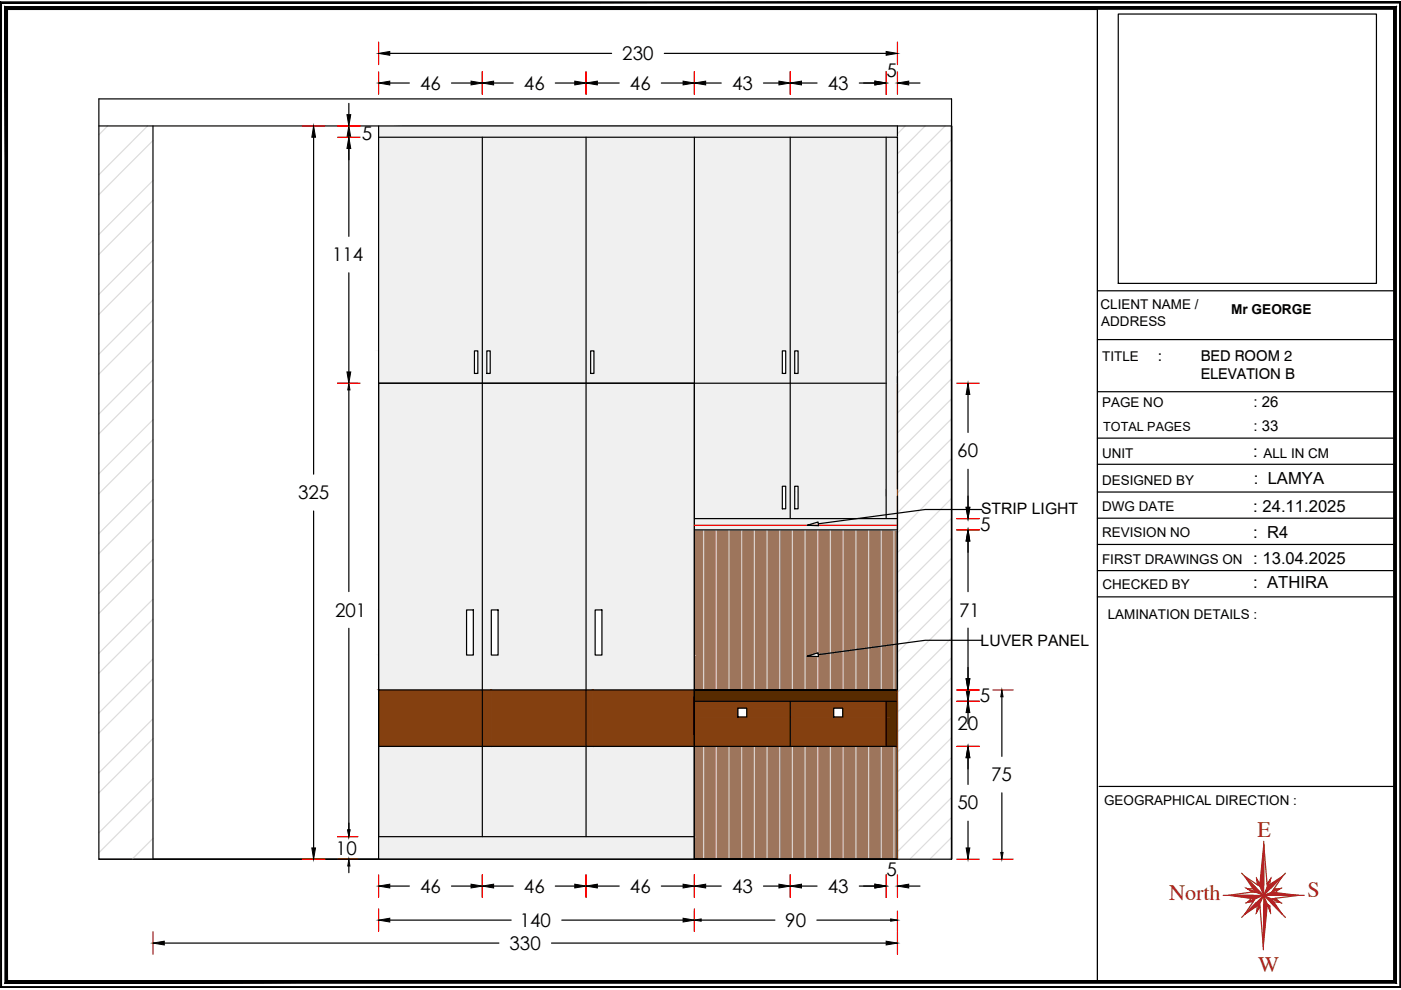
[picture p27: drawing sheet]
<svg xmlns="http://www.w3.org/2000/svg" width="297mm" height="210mm" viewBox="0 0 297 210" stroke-linecap="round" stroke-linejoin="round" font-family="sans-serif">
<defs><g id="words">
<g font-size="4.7" fill="#991b1e">
<text x="266.6" y="177.4">E</text>
<text x="247.9" y="190.7">North</text>
<text x="277.2" y="190.2">S</text>
<text x="266.7" y="206.1">W</text>
</g>
<g font-size="4">
<text x="131.9" y="12.7">230</text>
<text x="188" y="16.3">5</text>
<text x="89.1" y="19">46</text>
<text x="111.1" y="19">46</text>
<text x="133.6" y="19">46</text>
<text x="155.2" y="19">43</text>
<text x="175.5" y="19">43</text>
<text x="76.7" y="29.7">5</text>
<text x="70.4" y="55.4">114</text>
<text x="203" y="97">60</text>
<text x="63.2" y="105.8">325</text>
<text x="207.8" y="112.6">5</text>
<text x="71" y="130.7">201</text>
<text x="203.3" y="130.7">71</text>
<text x="207.8" y="148.9">5</text>
<text x="203" y="154.9">20</text>
<text x="210.1" y="165.6">75</text>
<text x="203" y="171.6">50</text>
<text x="71.2" y="181.2">10</text>
<text x="187.9" y="185.6">5</text>
<text x="89.1" y="189.3">46</text>
<text x="111.1" y="189.3">46</text>
<text x="133.6" y="189.3">46</text>
<text x="155.2" y="189.3">43</text>
<text x="175.5" y="189.3">43</text>
<text x="110.2" y="196.5">140</text>
<text x="166.5" y="196.5">90</text>
<text x="108" y="201.4">330</text>
</g>
<g font-size="3.5">
<text x="265.7" y="96.9">:</text>
<text x="265.8" y="102.6">: LAMYA</text>
<text x="265.7" y="108.6">: 24.11.2025</text>
<text x="265.7" y="114">: R4</text>
<text x="265.7" y="119.7">: 13.04.2025</text>
<text x="265.7" y="124.7">: ATHIRA</text>
</g>
<g font-size="3.3">
<text x="208" y="108.9">STRIP LIGHT</text>
<text x="207.9" y="137">LUVER PANEL</text>
</g>
<g font-size="3.2">
<text x="245.5" y="76.5">:</text>
<text x="254.6" y="76.5">BED ROOM 2</text>
<text x="254.6" y="80.4">ELEVATION B</text>
<text x="265.8" y="86.4">: 26</text>
<text x="265.8" y="91.4">: 33</text>
</g>
<g font-size="2.9">
<text x="233.3" y="65.5">CLIENT NAME /</text>
<text x="233.5" y="69.2">ADDRESS</text>
<text x="261" y="66.5">Mr GEORGE</text>
<text x="233.7" y="76.5">TITLE</text>
<text x="233.7" y="86.4">PAGE NO</text>
<text x="233.7" y="97">UNIT</text>
<text x="267.9" y="97">ALL IN CM</text>
<text x="233.7" y="102.8">DESIGNED BY</text>
<text x="233.7" y="108.4">DWG DATE</text>
<text x="233.7" y="113.8">REVISION NO</text>
<text x="233.7" y="119.5">FIRST DRAWINGS ON</text>
<text x="233.8" y="124.8">CHECKED BY</text>
<text x="234.9" y="131.2">LAMINATION DETAILS :</text>
<text x="234.1" y="170.7">GEOGRAPHICAL DIRECTION :</text>
</g>
<text font-size="2.7" x="233.9" y="91.3">TOTAL PAGES</text>
</g></defs>
<!-- layer: 0 -->
<g fill="#9d755c" stroke="#9d755c" stroke-width=".21">
<path d="M176.5 138.4l13.8-1.8v1.8z"/>
<path d="M173.4 138.4h3.1l-3 .4z"/>
<path d="M147.2 112.3l43.1 24.3v-24.3zM147.2 112.3l43.1 24.3h-43.1z"/>
<path d="M147.2 136.6l29.3 1.8 13.8-1.8zM147.2 136.6l29.3 1.8h-29.3z"/>
<path d="M176.5 138.4l13.8 .4v-.4zM173.5 138.8l3-.4 13.8 .4z"/>
<path d="M173.5 138.8l16.8 .3v-.3zM173.5 138.8l16.8 .3h-16.7z"/>
<path d="M147.2 138.4l23.9 .7 2.3-.7zM147.2 138.4l23.9 .7h-23.9z"/>
<path d="M173.6 139.1l16.7 .1zM173.6 139.1l16.7 .1z"/>
<path d="M147.2 139.1l26.4 .1zM147.2 139.1l26.4 .1z"/>
<path d="M147.2 139.2l43.1 7.1v-7.1zM147.2 139.2l43.1 7.1h-43.1z"/>
<path d="M147.2 158.3l43.1 23.9v-23.9zM147.2 158.3l43.1 23.9h-43.1z"/>
</g>
<g fill="none" stroke="#d8d1cb" stroke-width=".25">
<path d="M149.2 112.3v34M151.9 112.3v34M154.6 112.3v34M157.3 112.3v34M159.9 112.3v34M162.6 112.3v34M165.3 112.3v34M168 112.3v34M170.7 112.3v34M173.4 112.3v26.1M176.1 112.3v34M178.8 112.3v34"/>
<path d="M181.5 112.3v34M184.2 112.3v34M186.8 112.3v34M189.5 112.3v34M173.4 139.2v7.1M149.2 158.3v23.9M151.9 158.3v23.9M154.6 158.3v23.9M157.3 158.3v23.9M159.9 158.3v23.9M162.6 158.3v23.9M165.3 158.3v23.9"/>
<path d="M168 158.3v23.9M170.7 158.3v23.9M173.4 158.3v23.9M176.1 158.3v23.9M178.8 158.3v23.9M181.5 158.3v23.9M184.2 158.3v23.9M186.8 158.3v23.9M189.5 158.3v23.9"/>
</g>
<g fill="#f0f0f0" stroke="#f0f0f0" stroke-width=".21">
<path d="M176.5 105.9l11.4-1.6v1.6z"/>
<path d="M167.5 29.1l20.4 45.3v-45.3zM167.5 29.1l20.4 45.3h-20.4z"/>
<path d="M147.2 29.1l20.3 45.3v-45.3zM147.2 29.1l20.3 45.3h-20.3z"/>
<path d="M124.3 29.1l22.9 45.3v-45.3zM124.3 29.1l22.9 45.3h-22.9z"/>
<path d="M102.3 29.1l22 45.3v-45.3zM102.3 29.1l22 45.3h-22z"/>
<path d="M80.3 29.1l22 45.3v-45.3zM80.3 29.1l22 45.3h-22z"/>
<path d="M169.2 74.4l18.7 4.8v-4.8zM169.2 74.4l18.7 4.8h-18.7z"/>
<path d="M167.5 74.4l1 4.8v-4.8zM167.5 74.4l1 4.8h-1z"/>
<path d="M166.6 74.4l.9 4.8v-4.8zM166.6 74.4l.9 4.8h-.9z"/>
<path d="M147.2 74.4l18.7 4.8v-4.8zM147.2 74.4l18.7 4.8h-18.7z"/>
<path d="M125.9 74.4l21.3 4.8v-4.8zM125.9 74.4l21.3 4.8h-21.3z"/>
<path d="M124.3 74.4l.9 4.8v-4.8zM124.3 74.4l.9 4.8h-.9z"/>
<path d="M103.9 74.4l20.4 4.8v-4.8zM103.9 74.4l20.4 4.8h-20.4z"/>
<path d="M102.3 74.4l.9 4.8v-4.8zM102.3 74.4l.9 4.8h-.9z"/>
<path d="M101.3 74.4l1 4.8v-4.8zM101.3 74.4l1 4.8h-1z"/>
<path d="M80.3 74.4l20.3 4.8v-4.8zM80.3 74.4l20.3 4.8h-20.3z"/>
<path d="M167.5 79.2l20.4 2.1v-2.1zM167.5 79.2l20.4 2.1h-20.4z"/>
<path d="M147.2 79.2l20.3 2.1v-2.1zM147.2 79.2l20.3 2.1h-20.3z"/>
<path d="M124.3 79.2l22.9 2.1v-2.1zM124.3 79.2l22.9 2.1h-22.9z"/>
<path d="M102.3 79.2l22 2.1v-2.1zM102.3 79.2l22 2.1h-22z"/>
<path d="M80.3 79.2l22 2.1v-2.1zM80.3 79.2l22 2.1h-22z"/>
<path d="M167.5 81.3l20.4 21.8v-21.8zM167.5 81.3l20.4 21.8h-20.4z"/>
<path d="M147.2 81.3l20.3 21.8v-21.8zM147.2 81.3l20.3 21.8h-20.3z"/>
<path d="M169.2 103.1l18.7 1.2v-1.2zM169.2 103.1l18.7 1.2h-18.7z"/>
<path d="M169.2 104.3l7.3 1.6 11.4-1.6zM169.2 104.3l7.3 1.6h-7.3z"/>
<path d="M176.5 105.9l11.4 .7v-.7zM171.2 106.6l5.3-.7 11.4 .7z"/>
<path d="M171.2 106.6l5.3-.7h-3.1zM171.1 106.6l2.3-.7z"/>
<path d="M169.2 105.9l1.9 .7 2.3-.7zM169.2 105.9l1.9 .7h-1.9z"/>
<path d="M171.2 106.6h16.7zM171.2 106.6h16.7z"/>
<path d="M169.2 106.6h1.9zM169.2 106.6h1.9z"/>
<path d="M169.2 106.6h1.9zM169.2 106.6h1.9z"/>
<path d="M171.2 106.6l16.7 .1zM171.2 106.6l16.7 .1z"/>
<path d="M169.2 106.6l4.4 .1zM169.2 106.6l4.4 .1z"/>
<path d="M169.2 106.7l18.7 1.2v-1.2zM169.2 106.7l18.7 1.2h-18.7z"/>
<path d="M167.5 103.1l1 4.8v-4.8zM167.5 103.1l1 4.8h-1z"/>
<path d="M166.6 103.1l.9 4.8v-4.8zM166.6 103.1l.9 4.8h-.9z"/>
<path d="M147.2 103.1l18.7 4.8v-4.8zM147.2 103.1l18.7 4.8h-18.7z"/>
<path d="M167.5 107.9l20.4 2.1v-2.1zM167.5 107.9l20.4 2.1h-20.4z"/>
<path d="M147.2 107.9l20.3 2.1v-2.1zM147.2 107.9l20.3 2.1h-20.3z"/>
<path d="M124.3 81.3l22.9 48v-48zM124.3 81.3l22.9 48h-22.9z"/>
<path d="M102.3 81.3l22 48v-48zM102.3 81.3l22 48h-22z"/>
<path d="M80.3 81.3l22 48v-48zM80.3 81.3l22 48h-22z"/>
<path d="M127.6 129.3l19.6 9.6v-9.6zM127.6 129.3l19.6 9.6h-19.6z"/>
<path d="M124.3 129.3l1.9 9.6v-9.6zM124.3 129.3l1.9 9.6h-1.9z"/>
<path d="M105.6 129.3l18.7 9.6v-9.6zM105.6 129.3l18.7 9.6h-18.7z"/>
<path d="M102.3 129.3l1.9 9.6v-9.6zM102.3 129.3l1.9 9.6h-1.9z"/>
<path d="M100.4 129.3l1.9 9.6v-9.6zM100.4 129.3l1.9 9.6h-1.9z"/>
<path d="M80.3 129.3l18.6 9.6v-9.6zM80.3 129.3l18.6 9.6h-18.6z"/>
<path d="M124.3 138.9l22.9 7.4v-7.4zM124.3 138.9l22.9 7.4h-22.9z"/>
<path d="M102.3 138.9l22 7.4v-7.4zM102.3 138.9l22 7.4h-22z"/>
<path d="M80.3 138.9l22 7.4v-7.4zM80.3 138.9l22 7.4h-22z"/>
<path d="M80.3 146.3l22 12v-12zM80.3 146.3l22 12h-22z"/>
<path d="M124.3 158.3l22.9 19.1v-19.1zM124.3 158.3l22.9 19.1h-22.9z"/>
<path d="M102.3 158.3l22 19.1v-19.1zM102.3 158.3l22 19.1h-22z"/>
<path d="M80.3 158.3l22 19.1v-19.1zM80.3 158.3l22 19.1h-22z"/>
<path d="M80.3 26.7l110 2.4v-2.4zM80.3 26.7l110 2.4h-110z"/>
<path d="M80.3 177.4l66.9 4.8v-4.8zM80.3 177.4l66.9 4.8h-66.9z"/>
<path d="M147.2 110l43.1 2.3v-2.3zM147.2 110l43.1 2.3h-43.1z"/>
<path d="M187.9 81.3l2.4 28.7v-28.7zM187.9 81.3l2.4 28.7h-2.4z"/>
<path d="M187.9 29.1l2.4 52.2v-52.2zM187.9 29.1l2.4 52.2h-2.4z"/>
</g>
<g fill="none" stroke="#572b00" stroke-width=".25">
<path d="M147.3 146.3h-.1M147.3 146.3l-.1 .1M147.4 146.3l-.2 .2M147.5 146.3l-.3 .3M147.6 146.3l-.4 .4M147.7 146.3l-.5 .5M147.8 146.3l-.6 .5M147.9 146.3l-.7 .6M147.9 146.3l-.7 .7M148 146.3l-.8 .8M148.1 146.3l-.9 .9M148.2 146.3l-1 1"/>
<path d="M148.3 146.3l-1.1 1.1M148.4 146.3l-1.2 1.1M148.4 146.3l-1.2 1.2M148.5 146.3l-1.3 1.3M148.6 146.3l-1.4 1.4M148.7 146.3l-1.5 1.5M148.8 146.3l-1.6 1.6M148.9 146.3l-1.7 1.6M149 146.3l-1.8 1.7M149 146.3l-1.8 1.8M149.1 146.3l-1.9 1.9M149.2 146.3l-2 2"/>
<path d="M149.3 146.3l-2.1 2.1M149.4 146.3l-2.2 2.2M149.5 146.3l-2.3 2.2M149.5 146.3l-2.3 2.3M149.6 146.3l-2.4 2.4M149.7 146.3l-2.4 2.4M149.8 146.3l-2.4 2.4M149.9 146.3l-2.4 2.4M150 146.3l-2.4 2.4M150.1 146.3l-2.4 2.4M150.1 146.3l-2.3 2.4M150.2 146.3l-2.4 2.4"/>
<path d="M150.3 146.3l-2.4 2.4M150.4 146.3l-2.4 2.4M150.5 146.3l-2.4 2.4M150.6 146.3l-2.4 2.4M150.7 146.3l-2.4 2.4M150.8 146.3l-2.4 2.4M150.9 146.3l-2.4 2.4M151 146.3l-2.4 2.4M151.1 146.3l-2.4 2.4M151.2 146.3l-2.4 2.4M151.2 146.3l-2.3 2.4M151.3 146.3l-2.4 2.4"/>
<path d="M151.4 146.3l-2.4 2.4M151.5 146.3l-2.4 2.4M151.6 146.3l-2.4 2.4M151.7 146.3l-2.4 2.4M151.8 146.3l-2.4 2.4M151.9 146.3l-2.4 2.4M152 146.3l-2.4 2.4M152.1 146.3l-2.4 2.4M152.2 146.3l-2.4 2.4M152.3 146.3l-2.4 2.4M152.3 146.3l-2.3 2.4M152.4 146.3l-2.4 2.4"/>
<path d="M152.5 146.3l-2.4 2.4M152.6 146.3l-2.4 2.4M152.7 146.3l-2.4 2.4M152.8 146.3l-2.4 2.4M152.9 146.3l-2.4 2.4M153 146.3l-2.4 2.4M153.1 146.3l-2.4 2.4M153.2 146.3l-2.4 2.4M153.3 146.3l-2.4 2.4M153.4 146.3l-2.4 2.4M153.4 146.3l-2.3 2.4M153.5 146.3l-2.4 2.4"/>
<path d="M153.6 146.3l-2.4 2.4M153.7 146.3l-2.4 2.4M153.8 146.3l-2.4 2.4M153.9 146.3l-2.4 2.4M154 146.3l-2.4 2.4M154.1 146.3l-2.4 2.4M154.2 146.3l-2.4 2.4M154.3 146.3l-2.4 2.4M154.4 146.3l-2.4 2.4M154.5 146.3l-2.4 2.4M154.5 146.3l-2.3 2.4M154.6 146.3l-2.4 2.4"/>
<path d="M154.7 146.3l-2.4 2.4M154.8 146.3l-2.4 2.4M154.9 146.3l-2.4 2.4M155 146.3l-2.4 2.4M155.1 146.3l-2.4 2.4M155.2 146.3l-2.4 2.4M155.3 146.3l-2.4 2.4M155.4 146.3l-2.4 2.4M155.5 146.3l-2.4 2.4M155.6 146.3l-2.4 2.4M155.6 146.3l-2.3 2.4M155.7 146.3l-2.4 2.4"/>
<path d="M155.8 146.3l-2.4 2.4M155.9 146.3l-2.4 2.4M156 146.3l-2.4 2.4M156.1 146.3l-2.4 2.4M156.2 146.3l-2.4 2.4M156.3 146.3l-2.4 2.4M156.4 146.3l-2.4 2.4M156.5 146.3l-2.4 2.4M156.6 146.3l-2.4 2.4M156.7 146.3l-2.4 2.4M156.7 146.3l-2.3 2.4M156.8 146.3l-2.4 2.4"/>
<path d="M156.9 146.3l-2.4 2.4M157 146.3l-2.4 2.4M157.1 146.3l-2.4 2.4M157.2 146.3l-2.4 2.4M157.3 146.3l-2.4 2.4M157.4 146.3l-2.4 2.4M157.5 146.3l-2.4 2.4M157.6 146.3l-2.4 2.4M157.7 146.3l-2.4 2.4M157.8 146.3l-2.4 2.4M157.8 146.3l-2.3 2.4M157.9 146.3l-2.4 2.4"/>
<path d="M158 146.3l-2.4 2.4M158.1 146.3l-2.4 2.4M158.2 146.3l-2.4 2.4M158.3 146.3l-2.4 2.4M158.4 146.3l-2.4 2.4M158.5 146.3l-2.4 2.4M158.6 146.3l-2.4 2.4M158.7 146.3l-2.4 2.4M158.8 146.3l-2.4 2.4M158.9 146.3l-2.4 2.4M158.9 146.3l-2.3 2.4M159 146.3l-2.4 2.4"/>
<path d="M159.1 146.3l-2.4 2.4M159.2 146.3l-2.4 2.4M159.3 146.3l-2.4 2.4M159.4 146.3l-2.4 2.4M159.5 146.3l-2.4 2.4M159.6 146.3l-2.4 2.4M159.7 146.3l-2.4 2.4M159.8 146.3l-2.4 2.4M159.9 146.3l-2.4 2.4M160 146.3l-2.4 2.4M160 146.3l-2.3 2.4M160.1 146.3l-2.4 2.4"/>
<path d="M160.2 146.3l-2.4 2.4M160.3 146.3l-2.4 2.4M160.4 146.3l-2.4 2.4M160.5 146.3l-2.4 2.4M160.6 146.3l-2.4 2.4M160.7 146.3l-2.4 2.4M160.8 146.3l-2.4 2.4M160.9 146.3l-2.4 2.4M161 146.3l-2.4 2.4M161.1 146.3l-2.4 2.4M161.1 146.3l-2.3 2.4M161.2 146.3l-2.4 2.4"/>
<path d="M161.3 146.3l-2.4 2.4M161.4 146.3l-2.4 2.4M161.5 146.3l-2.4 2.4M161.6 146.3l-2.4 2.4M161.7 146.3l-2.4 2.4M161.8 146.3l-2.4 2.4M161.9 146.3l-2.4 2.4M162 146.3l-2.4 2.4M162.1 146.3l-2.4 2.4M162.2 146.3l-2.4 2.4M162.2 146.3l-2.3 2.4M162.3 146.3l-2.4 2.4"/>
<path d="M162.4 146.3l-2.4 2.4M162.5 146.3l-2.4 2.4M162.6 146.3l-2.4 2.4M162.7 146.3l-2.4 2.4M162.8 146.3l-2.4 2.4M162.9 146.3l-2.4 2.4M163 146.3l-2.4 2.4M163.1 146.3l-2.4 2.4M163.2 146.3l-2.4 2.4M163.2 146.3l-2.3 2.4M163.3 146.3l-2.4 2.4M163.4 146.3l-2.4 2.4"/>
<path d="M163.5 146.3l-2.4 2.4M163.6 146.3l-2.4 2.4M163.7 146.3l-2.4 2.4M163.8 146.3l-2.4 2.4M163.9 146.3l-2.4 2.4M164 146.3l-2.4 2.4M164.1 146.3l-2.4 2.4M164.2 146.3l-2.4 2.4M164.3 146.3l-2.4 2.4M164.3 146.3l-2.3 2.4M164.4 146.3l-2.4 2.4M164.5 146.3l-2.4 2.4"/>
<path d="M164.6 146.3l-2.4 2.4M164.7 146.3l-2.4 2.4M164.8 146.3l-2.4 2.4M164.9 146.3l-2.4 2.4M165 146.3l-2.4 2.4M165.1 146.3l-2.4 2.4M165.2 146.3l-2.4 2.4M165.3 146.3l-2.4 2.4M165.4 146.3l-2.4 2.4M165.4 146.3l-2.3 2.4M165.5 146.3l-2.4 2.4M165.6 146.3l-2.4 2.4"/>
<path d="M165.7 146.3l-2.4 2.4M165.8 146.3l-2.4 2.4M165.9 146.3l-2.4 2.4M166 146.3l-2.4 2.4M166.1 146.3l-2.4 2.4M166.2 146.3l-2.4 2.4M166.3 146.3l-2.4 2.4M166.4 146.3l-2.4 2.4M166.5 146.3l-2.4 2.4M166.5 146.3l-2.3 2.4M166.6 146.3l-2.4 2.4M166.7 146.3l-2.4 2.4"/>
<path d="M166.8 146.3l-2.4 2.4M166.9 146.3l-2.4 2.4M167 146.3l-2.4 2.4M167.1 146.3l-2.4 2.4M167.2 146.3l-2.4 2.4M167.3 146.3l-2.4 2.4M167.4 146.3l-2.4 2.4M167.5 146.3l-2.4 2.4M167.6 146.3l-2.4 2.4M167.6 146.3l-2.3 2.4M167.7 146.3l-2.4 2.4M167.8 146.3l-2.4 2.4"/>
<path d="M167.9 146.3l-2.4 2.4M168 146.3l-2.4 2.4M168.1 146.3l-2.4 2.4M168.2 146.3l-2.4 2.4M168.3 146.3l-2.4 2.4M168.4 146.3l-2.4 2.4M168.5 146.3l-2.4 2.4M168.6 146.3l-2.4 2.4M168.7 146.3l-2.4 2.4M168.7 146.3l-2.3 2.4M168.8 146.3l-2.4 2.4M168.9 146.3l-2.4 2.4"/>
<path d="M169 146.3l-2.4 2.4M169.1 146.3l-2.4 2.4M169.2 146.3l-2.4 2.4M169.3 146.3l-2.4 2.4M169.4 146.3l-2.4 2.4M169.5 146.3l-2.4 2.4M169.6 146.3l-2.4 2.4M169.7 146.3l-2.4 2.4M169.8 146.3l-2.4 2.4M169.8 146.3l-2.3 2.4M169.9 146.3l-2.4 2.4M170 146.3l-2.4 2.4"/>
<path d="M170.1 146.3l-2.4 2.4M170.2 146.3l-2.4 2.4M170.3 146.3l-2.4 2.4M170.4 146.3l-2.4 2.4M170.5 146.3l-2.4 2.4M170.6 146.3l-2.4 2.4M170.7 146.3l-2.4 2.4M170.8 146.3l-2.4 2.4M170.9 146.3l-2.4 2.4M170.9 146.3l-2.3 2.4M171 146.3l-2.4 2.4M171.1 146.3l-2.4 2.4"/>
<path d="M171.2 146.3l-2.4 2.4M171.3 146.3l-2.4 2.4M171.4 146.3l-2.4 2.4M171.5 146.3l-2.4 2.4M171.6 146.3l-2.4 2.4M171.7 146.3l-2.4 2.4M171.8 146.3l-2.4 2.4M171.9 146.3l-2.4 2.4M172 146.3l-2.4 2.4M172 146.3l-2.3 2.4M172.1 146.3l-2.4 2.4M172.2 146.3l-2.4 2.4"/>
<path d="M172.3 146.3l-2.4 2.4M172.4 146.3l-2.4 2.4M172.5 146.3l-2.4 2.4M172.6 146.3l-2.4 2.4M172.6 146.3l-2.3 2.4M172.7 146.3l-2.4 2.4M172.8 146.3l-2.4 2.4M172.9 146.3l-2.4 2.4M173 146.3l-2.4 2.4M173.1 146.3l-2.4 2.4M173.2 146.3l-2.4 2.4M173.3 146.3l-2.4 2.4"/>
<path d="M173.4 146.3l-2.4 2.4M173.5 146.3l-2.4 2.4M173.6 146.3l-2.4 2.4M173.7 146.3l-2.4 2.4M173.7 146.3l-2.3 2.4M173.8 146.3l-2.4 2.4M173.9 146.3l-2.4 2.4M174 146.3l-2.4 2.4M174.1 146.3l-2.4 2.4M174.2 146.3l-2.4 2.4M174.3 146.3l-2.4 2.4M174.4 146.3l-2.4 2.4"/>
<path d="M174.5 146.3l-2.4 2.4M174.6 146.3l-2.4 2.4M174.7 146.3l-2.4 2.4M174.8 146.3l-2.4 2.4M174.8 146.3l-2.3 2.4M174.9 146.3l-2.4 2.4M175 146.3l-2.4 2.4M175.1 146.3l-2.4 2.4M175.2 146.3l-2.4 2.4M175.3 146.3l-2.4 2.4M175.4 146.3l-2.4 2.4M175.5 146.3l-2.4 2.4"/>
<path d="M175.6 146.3l-2.4 2.4M175.7 146.3l-2.4 2.4M175.8 146.3l-2.4 2.4M175.9 146.3l-2.4 2.4M175.9 146.3l-2.3 2.4M176 146.3l-2.4 2.4M176.1 146.3l-2.4 2.4M176.2 146.3l-2.4 2.4M176.3 146.3l-2.4 2.4M176.4 146.3l-2.4 2.4M176.5 146.3l-2.4 2.4M176.6 146.3l-2.4 2.4"/>
<path d="M176.7 146.3l-2.4 2.4M176.8 146.3l-2.4 2.4M176.9 146.3l-2.4 2.4M177 146.3l-2.4 2.4M177 146.3l-2.3 2.4M177.1 146.3l-2.4 2.4M177.2 146.3l-2.4 2.4M177.3 146.3l-2.4 2.4M177.4 146.3l-2.4 2.4M177.5 146.3l-2.4 2.4M177.6 146.3l-2.4 2.4M177.7 146.3l-2.4 2.4"/>
<path d="M177.8 146.3l-2.4 2.4M177.9 146.3l-2.4 2.4M178 146.3l-2.4 2.4M178.1 146.3l-2.4 2.4M178.2 146.3l-2.4 2.4M178.3 146.3l-2.4 2.4M178.4 146.3l-2.4 2.4M178.5 146.3l-2.4 2.4M178.5 146.3l-2.3 2.4M178.6 146.3l-2.4 2.4M178.7 146.3l-2.4 2.4M178.8 146.3l-2.4 2.4"/>
<path d="M178.9 146.3l-2.4 2.4M179 146.3l-2.4 2.4M179.1 146.3l-2.4 2.4M179.2 146.3l-2.4 2.4M179.3 146.3l-2.4 2.4M179.4 146.3l-2.4 2.4M179.5 146.3l-2.4 2.4M179.6 146.3l-2.4 2.4M179.6 146.3l-2.3 2.4M179.7 146.3l-2.4 2.4M179.8 146.3l-2.4 2.4M179.9 146.3l-2.4 2.4"/>
<path d="M180 146.3l-2.4 2.4M180.1 146.3l-2.4 2.4M180.2 146.3l-2.4 2.4M180.3 146.3l-2.4 2.4M180.4 146.3l-2.4 2.4M180.5 146.3l-2.4 2.4M180.6 146.3l-2.4 2.4M180.7 146.3l-2.4 2.4M180.7 146.3l-2.3 2.4M180.8 146.3l-2.4 2.4M180.9 146.3l-2.4 2.4M181 146.3l-2.4 2.4"/>
<path d="M181.1 146.3l-2.4 2.4M181.2 146.3l-2.4 2.4M181.3 146.3l-2.4 2.4M181.3 146.3l-2.3 2.4M181.4 146.3l-2.4 2.4M181.5 146.3l-2.4 2.4M181.6 146.3l-2.4 2.4M181.7 146.3l-2.4 2.4M181.8 146.3l-2.4 2.4M181.8 146.3l-2.3 2.4M181.9 146.3l-2.4 2.4M182 146.3l-2.4 2.4"/>
<path d="M182.1 146.3l-2.4 2.4M182.2 146.3l-2.4 2.4M182.3 146.3l-2.4 2.4M182.4 146.3l-2.4 2.4M182.4 146.3l-2.3 2.4M182.5 146.3l-2.4 2.4M182.6 146.3l-2.4 2.4M182.7 146.3l-2.4 2.4M182.8 146.3l-2.4 2.4M182.9 146.3l-2.4 2.4M183 146.3l-2.4 2.4M183.1 146.3l-2.4 2.4"/>
<path d="M183.2 146.3l-2.4 2.4M183.3 146.3l-2.4 2.4M183.4 146.3l-2.4 2.4M183.5 146.3l-2.4 2.4M183.5 146.3l-2.3 2.4M183.6 146.3l-2.4 2.4M183.7 146.3l-2.4 2.4M183.8 146.3l-2.4 2.4M183.9 146.3l-2.4 2.4M184 146.3l-2.4 2.4M184.1 146.3l-2.4 2.4M184.2 146.3l-2.4 2.4"/>
<path d="M184.3 146.3l-2.4 2.4M184.4 146.3l-2.4 2.4M184.5 146.3l-2.4 2.4M184.6 146.3l-2.4 2.4M184.6 146.3l-2.3 2.4M184.7 146.3l-2.4 2.4M184.8 146.3l-2.4 2.4M184.9 146.3l-2.4 2.4M185 146.3l-2.4 2.4M185.1 146.3l-2.4 2.4M185.2 146.3l-2.4 2.4M185.3 146.3l-2.4 2.4"/>
<path d="M185.4 146.3l-2.4 2.4M185.5 146.3l-2.4 2.4M185.6 146.3l-2.4 2.4M185.7 146.3l-2.4 2.4M185.7 146.3l-2.3 2.4M185.8 146.3l-2.4 2.4M185.9 146.3l-2.4 2.4M186 146.3l-2.4 2.4M186.1 146.3l-2.4 2.4M186.2 146.3l-2.4 2.4M186.3 146.3l-2.4 2.4M186.4 146.3l-2.4 2.4"/>
<path d="M186.5 146.3l-2.4 2.4M186.6 146.3l-2.4 2.4M186.7 146.3l-2.4 2.4M186.8 146.3l-2.4 2.4M186.8 146.3l-2.3 2.4M186.9 146.3l-2.4 2.4M187 146.3l-2.4 2.4M187.1 146.3l-2.4 2.4M187.2 146.3l-2.4 2.4M187.3 146.3l-2.4 2.4M187.4 146.3l-2.4 2.4M187.5 146.3l-2.4 2.4"/>
<path d="M187.6 146.3l-2.4 2.4M187.7 146.3l-2.4 2.4M187.8 146.3l-2.4 2.4M187.9 146.3l-2.4 2.4M187.9 146.3l-2.3 2.4M188 146.3l-2.4 2.4M188.1 146.3l-2.4 2.4M188.2 146.3l-2.4 2.4M188.3 146.3l-2.4 2.4M188.4 146.3l-2.4 2.4M188.5 146.3l-2.4 2.4M188.6 146.3l-2.4 2.4"/>
<path d="M188.7 146.3l-2.4 2.4M188.8 146.3l-2.4 2.4M188.9 146.3l-2.4 2.4M189 146.3l-2.4 2.4M189 146.3l-2.3 2.4M189.1 146.3l-2.4 2.4M189.2 146.3l-2.4 2.4M189.3 146.3l-2.4 2.4M189.4 146.3l-2.4 2.4M189.5 146.3l-2.4 2.4M189.6 146.3l-2.4 2.4M189.7 146.3l-2.4 2.4"/>
<path d="M189.8 146.3l-2.4 2.4M189.9 146.3l-2.4 2.4M190 146.3l-2.4 2.4M190.1 146.3l-2.4 2.4M190.1 146.3l-2.3 2.4M190.2 146.3l-2.4 2.4M190.3 146.3l-2.4 2.4M190.3 146.4l-2.4 2.4M190.3 146.5l-2.4 2.4M190.3 146.6l-2.4 2.4M190.3 146.7l-2.4 2.4M190.3 146.8l-2.4 2.4"/>
<path d="M190.3 146.9l-2.4 2.4M190.3 147l-2.4 2.4M190.3 147.1l-2.4 2.4M190.3 147.2l-2.4 2.4M190.3 147.3l-2.4 2.4M190.3 147.4l-2.4 2.3M190.3 147.4l-2.4 2.4M190.3 147.5l-2.4 2.4M190.3 147.6l-2.4 2.4M190.3 147.7l-2.4 2.4M190.3 147.8l-2.4 2.4M190.3 147.9l-2.4 2.4"/>
<path d="M190.3 148l-2.4 2.4M190.3 148.1l-2.4 2.4M190.3 148.2l-2.4 2.4M190.3 148.3l-2.4 2.4M190.3 148.4l-2.4 2.4M190.3 148.5l-2.4 2.3M190.3 148.5l-2.4 2.4M190.3 148.6l-2.4 2.4M190.3 148.7l-2.4 2.4M190.3 148.8l-2.4 2.4M190.3 148.9l-2.4 2.4M190.3 149l-2.4 2.4"/>
<path d="M190.3 149.1l-2.4 2.4M190.3 149.2l-2.4 2.4M190.3 149.3l-2.4 2.4M190.3 149.4l-2.4 2.4M190.3 149.5l-2.4 2.4M190.3 149.6l-2.4 2.3M190.3 149.6l-2.4 2.4M190.3 149.7l-2.4 2.4M190.3 149.8l-2.4 2.4M190.3 149.9l-2.4 2.4M190.3 150l-2.4 2.4M190.3 150.1l-2.4 2.4"/>
<path d="M190.3 150.2l-2.4 2.4M190.3 150.3l-2.4 2.4M190.3 150.4l-2.4 2.4M190.3 150.5l-2.4 2.4M190.3 150.6l-2.4 2.4M190.3 150.7l-2.4 2.3M190.3 150.7l-2.4 2.4M190.3 150.8l-2.4 2.4M190.3 150.9l-2.4 2.4M190.3 151l-2.4 2.4M190.3 151.1l-2.4 2.4M190.3 151.2l-2.4 2.4"/>
<path d="M190.3 151.3l-2.4 2.4M190.3 151.4l-2.4 2.4M190.3 151.5l-2.4 2.4M190.3 151.6l-2.4 2.4M190.3 151.7l-2.4 2.4M190.3 151.8l-2.4 2.3M190.3 151.8l-2.4 2.4M190.3 151.9l-2.4 2.4M190.3 152l-2.4 2.4M190.3 152.1l-2.4 2.4M190.3 152.2l-2.4 2.4M190.3 152.3l-2.4 2.4"/>
<path d="M190.3 152.4l-2.4 2.3M190.3 152.4l-2.4 2.4M190.3 152.5l-2.4 2.4M190.3 152.6l-2.4 2.4M190.3 152.7l-2.4 2.4M190.3 152.8l-2.4 2.4M190.3 152.9l-2.4 2.4M190.3 153l-2.4 2.4M190.3 153.1l-2.4 2.4M190.3 153.2l-2.4 2.4M190.3 153.3l-2.4 2.4M190.3 153.4l-2.4 2.4"/>
<path d="M190.3 153.5l-2.4 2.3M190.3 153.5l-2.4 2.4M190.3 153.6l-2.4 2.4M190.3 153.7l-2.4 2.4M190.3 153.8l-2.4 2.4M190.3 153.9l-2.4 2.4M190.3 154l-2.4 2.4M190.3 154.1l-2.4 2.4M190.3 154.2l-2.4 2.4M190.3 154.3l-2.4 2.4M190.3 154.4l-2.4 2.4M190.3 154.5l-2.4 2.4"/>
<path d="M190.3 154.6l-2.4 2.3M190.3 154.6l-2.4 2.4M190.3 154.7l-2.4 2.4M190.3 154.8l-2.4 2.4M190.3 154.9l-2.4 2.4M190.3 155l-2.4 2.3M190.3 155l-2.4 2.4M190.3 155.1l-2.4 2.4M190.3 155.2l-2.4 2.4M190.3 155.3l-2.4 2.4M190.3 155.4l-2.4 2.4M190.3 155.5l-2.4 2.4"/>
<path d="M190.3 155.6l-2.4 2.4M190.3 155.7l-2.4 2.4M190.3 155.8l-2.4 2.4M190.3 155.9l-2.4 2.4M190.3 156l-2.3 2.3M190.3 156.1l-2.2 2.2M190.3 156.1l-2.1 2.2M190.3 156.2l-2.1 2.1M190.3 156.3l-2 2M190.3 156.4l-1.9 1.9M190.3 156.5l-1.8 1.8M190.3 156.6l-1.7 1.7"/>
<path d="M190.3 156.6l-1.6 1.7M190.3 156.7l-1.5 1.6M190.3 156.8l-1.5 1.5M190.3 156.9l-1.4 1.4M190.3 157l-1.3 1.3M190.3 157.1l-1.2 1.2M190.3 157.2l-1.1 1.1M190.3 157.2l-1 1.1M190.3 157.3l-1 1M190.3 157.4l-.9 .9M190.3 157.5l-.8 .8M190.3 157.6l-.7 .7"/>
<path d="M190.3 157.7l-.6 .6M190.3 157.7l-.5 .6M190.3 157.8l-.4 .5M190.3 157.9l-.4 .4M190.3 158l-.3 .3M190.3 158.1l-.2 .2M190.3 158.2l-.1 .1"/>
</g>
<g fill="#844010" stroke="#844010" stroke-width=".21">
<path d="M167.5 148.7l20.4 1.4v-1.4zM167.5 148.7l20.4 1.4h-20.4z"/>
<path d="M147.2 148.7l20.3 1.4v-1.4zM147.2 148.7l20.3 1.4h-20.3z"/>
<path d="M178.7 150.1l9.2 1.9v-1.9zM178.7 150.1l9.2 1.9h-9.2z"/>
<path d="M167.5 150.1l9.2 1.9v-1.9zM167.5 150.1l9.2 1.9h-9.2z"/>
<path d="M158.3 150.1l9.2 1.9v-1.9zM158.3 150.1l9.2 1.9h-9.2z"/>
<path d="M147.2 150.1l9.2 1.9v-1.9zM147.2 150.1l9.2 1.9h-9.2z"/>
<path d="M167.5 152l20.4 6.3v-6.3zM167.5 152l20.4 6.3h-20.4z"/>
<path d="M147.2 152l20.3 6.3v-6.3zM147.2 152l20.3 6.3h-20.3z"/>
<path d="M125.7 146.3l21.5 12v-12zM125.7 146.3l21.5 12h-21.5z"/>
<path d="M104.2 146.3l21.5 12v-12zM104.2 146.3l21.5 12h-21.5z"/>
<path d="M80.3 146.3l23.9 12v-12zM80.3 146.3l23.9 12h-23.9z"/>
</g>
<g fill="none" stroke="#000" stroke-width=".25">
<path d="M82.6 11.3h47.1M82.6 17.6h4.2M95.7 17.6h4.2M104.7 17.6h4.1M117.7 17.6h4.2M126.6 17.6h4.7M140.2 17.6h4.6M140.9 11.3h47M149.6 17.6h3.3M161.9 17.6h3.2M169.9 17.6h3.3M182.2 17.6h3.3"/>
<path d="M192.7 17.6h2.4M232.7 2v205.8M237.1 3h54.7v57.1h-54.7zM21 26.7h180.7M32.4 26.7v155.5M66.5 29.1v71.4M74 21.9v2.4M74 29.1v21M80.3 29.1h110v52.2M80.3 26.7v150.7h66.9M102.3 29.1v148.3M124.3 29.1v148.3"/>
<path d="M147.2 29.1v153.1M167.5 29.1v80.9M187.9 29.1v80.9M190.3 26.7v155.5M201.7 26.7v155.5v-155.5M201.7 26.7v155.5v-161.2h-180.7v161.2h66.9M74 57.8v21.1M232.7 61.7h62.9M232.7 72h62.9M80.3 81.3h66.9v100.9h-66.9zM80.3 81.3h107.6M205.2 83.6v8.1"/>
<path d="M205.2 99.5v8.1M232.7 92.9h62.7M232.7 98.4h62.7M232.7 83.1h62.9M66.5 108.3v71.5M147.2 110h43.1M147.2 112.3h43.1M171.1 111.4l2.3-.7 .2 .8zM205.2 114.7v10.7M208.2 108h-12l-22.7 3.1M232.7 104.3h62.7M232.7 109.9h62.7"/>
<path d="M232.7 115.4h62.7M98.9 129.3h1.5v9.6h-1.5zM104.2 129.3h1.4v9.6h-1.4zM126.2 129.3h1.4v9.6h-1.4zM171.1 139.1l2.3-.7 .2 .8zM205.2 133.2v13.1M208.2 135.8h-12l-22.7 3M232.7 121h62.7M232.7 126.5h62.7M80.3 146.3h110h-43.1h43.1v35.9M80.3 158.3h110M147.2 148.7h43.1"/>
<path d="M156.4 150.1h1.9v1.9h-1.9zM167.5 148.7v9.6M176.7 150.1h2v1.9h-2zM187.9 148.7v9.6M205.2 151.1v2.4M205.2 160.6v5.7M205.2 174.1v5.7M233.1 166.7h62.7M21 182.2h180.7M34.8 200h71M82.6 195.1h25.8M82.6 187.9h4.2"/>
<path d="M95.7 187.9h4.2M104.7 187.9h4.1M116.9 200h71M117.7 187.9h4.2M119.1 195.1h25.7M126.6 187.9h4.7M140.2 187.9h4.6M149.6 187.9h3.3M161.9 187.9h3.2M169.9 187.9h3.3M177.7 182.2h-43.1h43.1M182.2 187.9h3.3"/>
<path d="M190.3 182.2h-43.1h43.1M192.7 187.9h2.4"/>
</g>
<g fill="none" stroke="#dcdcdc" stroke-width=".25">
<path d="M22.8 26.7l-1.8 1.9M31.3 26.7l-10.3 10.4M32.4 38.3l-11.4 11.4M32.4 29.8l-11.4 11.5M191.9 26.7l-1.6 1.7M196.2 26.7l-5.9 5.9M200.4 26.7l-10.1 10.1M201.7 29.6l-11.4 11.5M201.7 33.8l-11.4 11.5M201.7 38.1l-11.4 11.4M32.4 50.9l-11.4 11.5M32.4 42.5l-11.4 11.5"/>
<path d="M32.4 55.2l-11.4 11.4M201.7 42.3l-11.4 11.5M201.7 46.5l-11.4 11.5M201.7 50.7l-11.4 11.5M201.7 55l-11.4 11.4M201.7 59.2l-11.4 11.5M32.4 63.6l-11.4 11.5M32.4 76.3l-11.4 11.5M32.4 67.9l-11.4 11.4M201.7 63.4l-11.4 11.5M201.7 67.6l-11.4 11.5M201.7 71.9l-11.4 11.4"/>
<path d="M201.7 76.1l-11.4 11.5M32.4 89l-11.4 11.5M32.4 80.5l-11.4 11.5M32.4 93.2l-11.4 11.5M201.7 80.3l-11.4 11.5M201.7 84.6l-11.4 11.4M201.7 88.8l-11.4 11.5M201.7 93l-11.4 11.5M201.7 97.2l-11.4 11.5M32.4 101.7l-11.4 11.4M32.4 114.4l-11.4 11.4M32.4 105.9l-11.4 11.5"/>
<path d="M32.4 118.6l-11.4 11.5M201.7 101.5l-11.4 11.4M201.7 105.7l-11.4 11.5M201.7 109.9l-11.4 11.5M201.7 114.1l-11.4 11.5M201.7 118.4l-11.4 11.5M32.4 127l-11.4 11.5M32.4 139.7l-11.4 11.5M32.4 131.3l-11.4 11.4M201.7 122.6l-11.4 11.5M201.7 126.8l-11.4 11.5M201.7 131.1l-11.4 11.4"/>
<path d="M201.7 135.3l-11.4 11.5M201.7 139.5l-11.4 11.5M32.4 152.4l-11.4 11.5M32.4 143.9l-11.4 11.5M32.4 156.6l-11.4 11.5M201.7 143.7l-11.4 11.5M201.7 148l-11.4 11.4M201.7 152.2l-11.4 11.5M201.7 156.4l-11.4 11.5M32.4 165.1l-11.4 11.5M32.4 177.8l-4.4 4.4M32.4 169.3l-11.4 11.5"/>
<path d="M201.7 160.6l-11.4 11.5M201.7 164.9l-11.4 11.5M201.7 169.1l-11.4 11.5M201.7 173.3l-8.8 8.9M201.7 177.6l-4.6 4.6M32.4 182l-.1 .2M201.7 181.8l-.3 .4"/>
</g>
<path d="M187.9 103.7v1.5" fill="none" stroke="#68330d" stroke-width=".25"/>
<path d="M190.3 81.3v100.9" fill="none" stroke="#954a00" stroke-width=".25"/>
<!-- layer: roof line -->
<path d="M71.6 81.3h4.3M210.5 146.3h4.3M71.6 177.4h4.3M71.6 182.2h4.3M147.2 193.2v4.3M190.3 193.2v4.3M210.5 182.2h4.3" fill="none" stroke="#f00" stroke-width=".25"/>
<g fill="none" stroke="#000" stroke-width=".25">
<path d="M100.6 74.4h.7v4.8h-.7zM103.2 74.4h.7v4.8h-.7zM125.2 74.4h.7v4.8h-.7zM165.9 74.4h.7v4.8h-.7zM168.5 74.4h.7v4.8h-.7zM74 82.7v42.7M165.9 103.1h.7v4.8h-.7zM168.5 103.1h.7v4.8h-.7zM74 133.2v42.8M212.4 147.7v12.7M212.4 168.1v12.6M74 183.6v1.4"/>
<path d="M148.7 195.1h15.6M173.2 195.1h15.6"/>
</g>
<path d="M74 81.3l.2 1.4h-.5zM212.4 146.3l.3 1.4h-.5zM73.7 176h.5l-.2 1.4zM74 182.2l.2 1.4h-.5zM147.2 195.1l1.5-.3v.5zM188.8 194.8l1.5 .3-1.5 .2zM212.2 180.7h.5l-.3 1.5z" fill="#000" stroke="#000" stroke-width=".21"/>
<!-- layer: 0 -->
<g fill="none" stroke="#f00" stroke-width=".25">
<path d="M80.3 8.9v4.8M80.3 15.2v4.8M102.3 15.2v4.8M124.3 15.2v4.8M147.2 15.2v4.8M167.5 15.2v4.8M187.9 15.2v4.8M190.3 8.9v4.8M190.3 15.2v4.8M64.1 26.7h4.8M71.6 26.7h4.8M71.6 29.1h4.8"/>
<path d="M71.6 81.3h4.8M202.8 81.3h4.8M147.2 111.4h43.1M202.8 110h4.8M202.8 112.3h4.8M202.8 158.3h4.8M202.8 148.7h4.8M202.8 146.3h4.8M32.4 197.6v4.7M64.1 182.2h4.8M80.3 185.5v4.8M80.3 192.7v4.8"/>
<path d="M102.3 185.5v4.8M124.3 185.5v4.8M147.2 185.5v4.8M147.2 192.7v4.8M167.5 185.5v4.8M187.9 185.5v4.8M190.3 185.5v4.8M190.3 197.6v4.7M202.8 182.2h4.8"/>
</g>
<g fill="#000" stroke="#000" stroke-width=".21">
<path d="M80.3 11.3l2.3-.4v.8zM80.3 17.6l2.3-.4v.8zM99.9 17.2l2.4 .4-2.4 .4zM102.3 17.6l2.4-.4v.8zM121.9 17.2l2.4 .4-2.4 .4zM124.3 17.6l2.3-.4v.8zM144.8 17.2l2.4 .4-2.4 .4zM147.2 17.6l2.4-.4v.8zM165.1 17.2l2.4 .4-2.4 .4zM167.5 17.6l2.4-.4v.8zM185.5 17.2l2.4 .4-2.4 .4zM187.9 10.9l2.4 .4-2.4 .4z"/>
<path d="M190.3 17.6l2.4-.4v.8zM66.5 26.7l.4 2.4h-.8zM74 26.7l.4 2.4h-.8zM74 29.1l.4 2.4h-.8zM73.6 24.3h.8l-.4 2.4zM73.6 78.9h.8l-.4 2.4zM205.2 81.3l.4 2.3h-.8zM204.8 107.6h.8l-.4 2.4zM205.2 112.3l.4 2.4h-.8zM204.8 146.3h.8l-.4 2.4zM205.2 148.7l.4 2.4h-.8zM204.8 143.9h.8l-.4 2.4z"/>
<path d="M66.1 179.8h.8l-.4 2.4zM205.2 158.3l.4 2.3h-.8zM204.8 179.8h.8l-.4 2.4zM32.4 200l2.4-.4v.8zM80.3 195.1l2.3-.4v.8zM80.3 187.9l2.3-.4v.8zM99.9 187.5l2.4 .4-2.4 .4zM102.3 187.9l2.4-.4v.8zM121.9 187.5l2.4 .4-2.4 .4zM124.3 187.9l2.3-.4v.8zM144.8 194.7l2.4 .4-2.4 .4zM144.8 187.5l2.4 .4-2.4 .4z"/>
<path d="M147.2 187.9l2.4-.4v.8zM165.1 187.5l2.4 .4-2.4 .4zM167.5 187.9l2.4-.4v.8zM185.5 187.5l2.4 .4-2.4 .4zM187.9 199.6l2.4 .4-2.4 .4zM190.3 187.9l2.4-.4v.8z"/>
<path d="M1.6 207.9l-.5 .5 294.4-.5zM1.1 208.4l294.4-.5 .5 .5zM295.5 1.9v206l.5 .5zM295.5 1.9l.5-.5v207zM1.6 1.9h293.9l.5-.5zM1.1 1.4h294.9l-294.4 .5zM1.1 1.4l.5 206.5v-206zM1.1 1.4l.5 206.5-.5 .5z"/>
<path d="M1.6 207.9l-.5 .5 294.4-.5zM1.1 208.4l294.4-.5 .5 .5zM295.5 1.9v206l.5 .5zM295.5 1.9l.5-.5v207zM1.6 1.9h293.9l.5-.5zM1.1 1.4h294.9l-294.4 .5zM1.1 1.4l.5 206.5v-206zM1.1 1.4l.5 206.5-.5 .5z"/>
<path d="M.1 209.4h296.9l-.2-.2zM.1 209.4l.2-.2h296.5zM.1 .4v209l.2-.2zM.1 .4l.2 .2v208.6zM.1 .4l.2 .2 296.7-.2zM.3 .6l296.7-.2-.2 .2zM297 .4l-.2 .2 .2 208.8zM296.8 .6l.2 208.8-.2-.2z"/>
</g>
<path d="M1.3 2h231.4v206.2h-231.4z" fill="none" stroke="#000" stroke-width=".21"/>
<!-- layer: PDF6_TITLE -->
<g fill="none" stroke="#991b1e" stroke-width=".25">
<path d="M267.9 179l.8 8.8 .8-1.7M267.9 178.4v9.3M259.3 189.8h6.5M263.3 185.1l3.1 3.3M263.8 185.8l3.3 2-.7-1.7M264.1 188.3l1.8 .8M264.5 188.4h1.2M265.3 190.5l-.8 .8M265.9 190.6l-1.8 .9M266 190.6l-2.2 3.3M266.1 189.1l-5.6 .7M266.4 193.6l.7-1.9 .8 9.1"/>
<path d="M266.4 191.3l-3.1 3.2M266.5 186.5l.7 .8M266.5 192.1v1.2M267.9 191.9v9.5M269.2 192.1l-.5-.4 .7 1.9M269.3 186.5l-.1 1.1M269.4 191.3l3.1 3.2M269.8 190.6l2 .9M270 189.8h6.5M270.1 191.2l1.3 .1M271.3 188.4l-.8 .7M271.8 188.3l-2 .8"/>
<path d="M271.9 185.8l-2.2 3.3M272.5 185.1l-3.1 3.3M275.3 189.8l-5.6 .8"/>
</g>
<g fill="#991b1e" stroke="#991b1e" stroke-width=".21">
<path d="M269.3 186.5l-.6 1.3-.1-.5z"/>
<path d="M266.5 186.5l.6 1.3-.6-.2z"/>
<path d="M270.1 188.4h1.2l-1.6 .7z"/>
<path d="M268.7 191.7l.5 .4 .1 1.2z"/>
<path d="M267.1 191.7l.1 .7-.7 .9z"/>
<path d="M267.9 189.8l1.8 .8 2.2 3.3z"/>
<path d="M269.7 190.6l.8-.1 .9 .8z"/>
<path d="M268.7 187.8l3.2-2-4 4z"/>
<path d="M267.9 189.8l1.8-.7 5.6 .7z"/>
<path d="M267.9 179v10.8l-.8-2z"/>
<path d="M267.9 189.8l.8 1.9-.8 9.1z"/>
<path d="M263.8 193.9l4.1-4.1-.8 1.9z"/>
<path d="M263.8 185.8l4.1 4-1.8-.7z"/>
<path d="M264.5 191.3l1.5-.7-.3 .6z"/>
<path d="M264.5 188.4l1.6 .7h-.7z"/>
<path d="M260.5 189.8h7.4l-1.9 .8z"/>
</g>
<use href="#words"/>
</svg>
